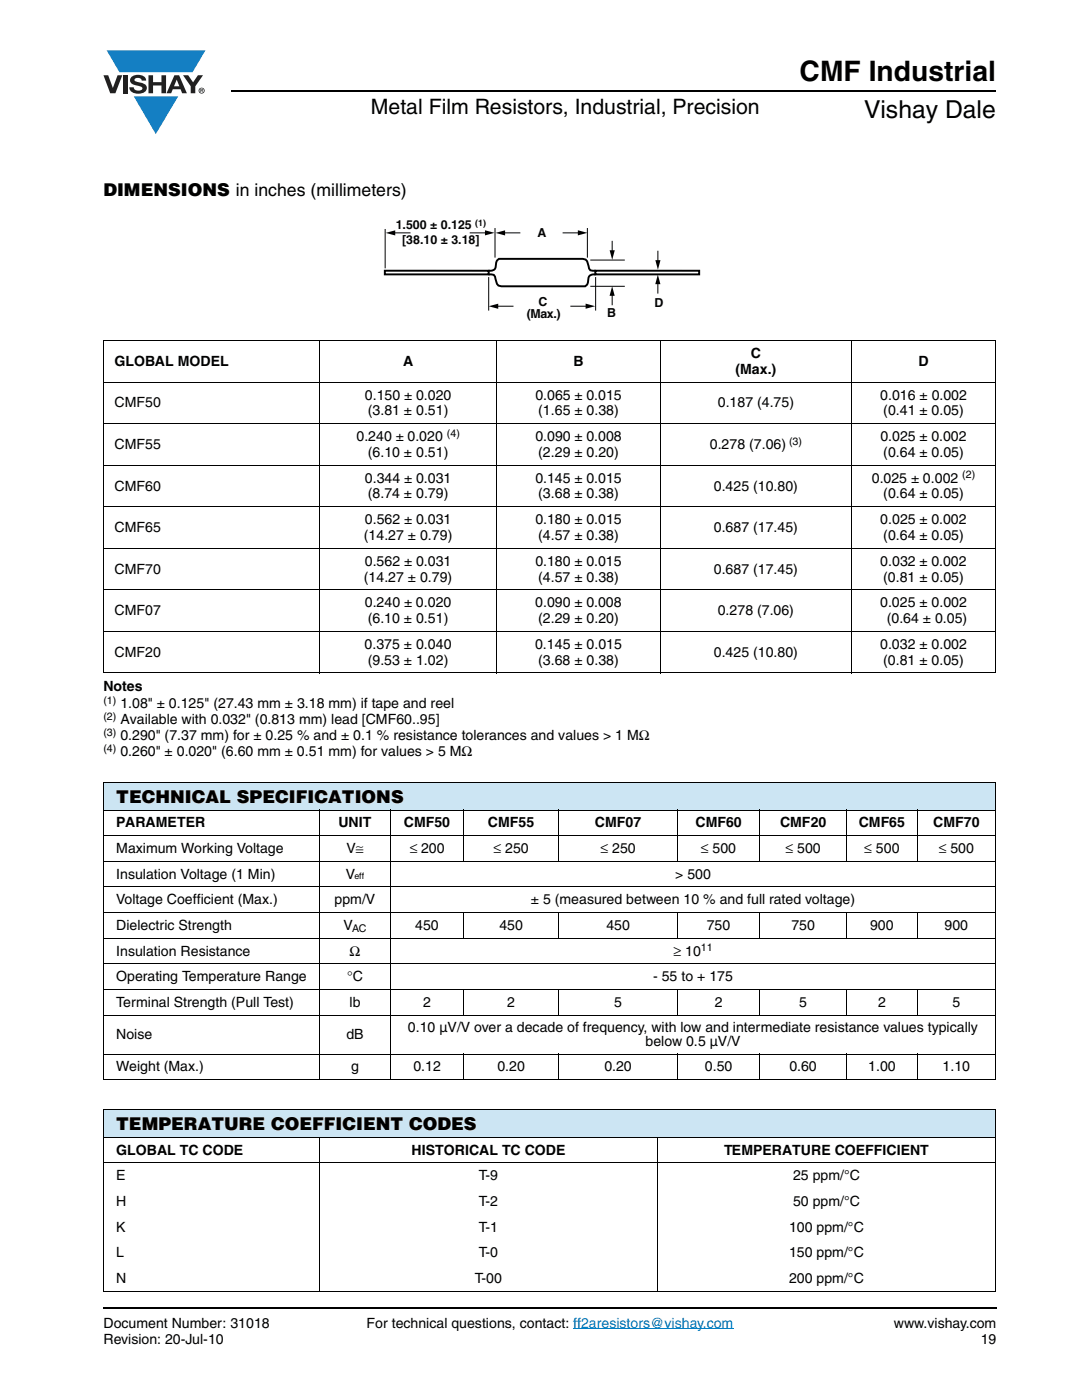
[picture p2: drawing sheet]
<svg xmlns="http://www.w3.org/2000/svg" width="216mm" height="279mm" viewBox="0 0 216 279" stroke-linecap="round" stroke-linejoin="round" font-family="sans-serif">
<defs><g id="words">
<text font-size="5.6" x="159.6" y="16.1">CMF Industrial</text>
<text font-size="4.9" x="172.4" y="23.6">Vishay Dale</text>
<text font-size="4.2" x="74" y="22.8">Metal Film Resistors, Industrial, Precision</text>
<g font-size="3.5">
<text x="20.6" y="39.1">DIMENSIONS in inches (millimeters)</text>
<text x="23.2" y="160.3">TECHNICAL SPECIFICATIONS</text>
<text x="23.2" y="225.6">TEMPERATURE COEFFICIENT CODES</text>
</g>
<g font-size="2.8">
<text x="149.8" y="71.4">C</text>
<text x="22.9" y="73">GLOBAL MODEL</text>
<text x="80.4" y="73">A</text>
<text x="114.4" y="73">B</text>
<text x="146.7" y="74.6">(Max.)</text>
<text x="183.3" y="73">D</text>
<text x="22.9" y="81.3">CMF50</text>
<text x="72.8" y="79.7">0.150 ± 0.020</text>
<text x="73.4" y="82.9">(3.81 ± 0.51)</text>
<text x="106.8" y="79.7">0.065 ± 0.015</text>
<text x="107.4" y="82.9">(1.65 ± 0.38)</text>
<text x="143.2" y="81.3">0.187 (4.75)</text>
<text x="175.6" y="79.7">0.016 ± 0.002</text>
<text x="176.3" y="82.9">(0.41 ± 0.05)</text>
<text x="22.9" y="89.6">CMF55</text>
<text x="71.1" y="88">0.240 ± 0.020</text>
<text x="106.8" y="88">0.090 ± 0.008</text>
<text x="141.6" y="89.6">0.278 (7.06)</text>
<text x="175.7" y="88">0.025 ± 0.002</text>
<text x="73.4" y="91.2">(6.10 ± 0.51)</text>
<text x="107.4" y="91.2">(2.29 ± 0.20)</text>
<text x="176.3" y="91.2">(0.64 ± 0.05)</text>
<text x="22.9" y="97.9">CMF60</text>
<text x="72.8" y="96.3">0.344 ± 0.031</text>
<text x="73.4" y="99.5">(8.74 ± 0.79)</text>
<text x="106.8" y="96.3">0.145 ± 0.015</text>
<text x="107.4" y="99.5">(3.68 ± 0.38)</text>
<text x="142.4" y="97.9">0.425 (10.80)</text>
<text x="174" y="96.3">0.025 ± 0.002</text>
<text x="176.3" y="99.5">(0.64 ± 0.05)</text>
<text x="22.9" y="106.2">CMF65</text>
<text x="72.6" y="107.8">(14.27 ± 0.79)</text>
<text x="72.8" y="104.6">0.562 ± 0.031</text>
<text x="106.8" y="104.6">0.180 ± 0.015</text>
<text x="107.4" y="107.8">(4.57 ± 0.38)</text>
<text x="142.4" y="106.2">0.687 (17.45)</text>
<text x="175.7" y="104.6">0.025 ± 0.002</text>
<text x="176.3" y="107.8">(0.64 ± 0.05)</text>
<text x="72.8" y="112.9">0.562 ± 0.031</text>
<text x="106.8" y="112.9">0.180 ± 0.015</text>
<text x="175.7" y="112.9">0.032 ± 0.002</text>
<text x="22.9" y="114.5">CMF70</text>
<text x="72.6" y="116.1">(14.27 ± 0.79)</text>
<text x="107.4" y="116.1">(4.57 ± 0.38)</text>
<text x="142.4" y="114.5">0.687 (17.45)</text>
<text x="176.2" y="116.1">(0.81 ± 0.05)</text>
<text x="22.9" y="122.8">CMF07</text>
<text x="72.8" y="121.2">0.240 ± 0.020</text>
<text x="73.4" y="124.4">(6.10 ± 0.51)</text>
<text x="106.8" y="121.2">0.090 ± 0.008</text>
<text x="107.4" y="124.4">(2.29 ± 0.20)</text>
<text x="143.2" y="122.8">0.278 (7.06)</text>
<text x="175.6" y="121.2">0.025 ± 0.002</text>
<text x="176.9" y="124.4">(0.64 ± 0.05)</text>
<text x="22.9" y="131.1">CMF20</text>
<text x="72.8" y="129.5">0.375 ± 0.040</text>
<text x="106.8" y="129.5">0.145 ± 0.015</text>
<text x="142.4" y="131.1">0.425 (10.80)</text>
<text x="175.6" y="129.5">0.032 ± 0.002</text>
<text x="20.6" y="137.9">Notes</text>
<text x="73.4" y="132.7">(9.53 ± 1.02)</text>
<text x="107.4" y="132.7">(3.68 ± 0.38)</text>
<text x="176.2" y="132.7">(0.81 ± 0.05)</text>
<text x="24" y="141.4">1.08&quot; ± 0.125&quot; (27.43 mm ± 3.18 mm) if tape and reel</text>
<text x="24" y="144.5">Available with 0.032&quot; (0.813 mm) lead [CMF60..95]</text>
<text x="24" y="147.7">0.290&quot; (7.37 mm) for ± 0.25 % and ± 0.1 % resistance tolerances and values &gt; 1 MΩ</text>
<text x="24" y="150.9">0.260&quot; ± 0.020&quot; (6.60 mm ± 0.51 mm) for values &gt; 5 MΩ</text>
<text x="23.2" y="165.1">PARAMETER</text>
<text x="67.5" y="165.1">UNIT</text>
<text x="80.6" y="165.1">CMF50</text>
<text x="97.4" y="165.1">CMF55</text>
<text x="118.7" y="165.1">CMF07</text>
<text x="138.8" y="165.1">CMF60</text>
<text x="155.6" y="165.1">CMF20</text>
<text x="171.3" y="165.1">CMF65</text>
<text x="186.2" y="165.1">CMF70</text>
<text x="23.2" y="170.2">Maximum Working Voltage</text>
<text x="69.1" y="170.2">V≅</text>
<text x="81.7" y="170.2">≤ 200</text>
<text x="98.5" y="170.2">≤ 250</text>
<text x="119.8" y="170.2">≤ 250</text>
<text x="139.9" y="170.2">≤ 500</text>
<text x="156.7" y="170.2">≤ 500</text>
<text x="172.4" y="170.2">≤ 500</text>
<text x="187.3" y="170.2">≤ 500</text>
<text x="23.2" y="175.4">Insulation Voltage (1 Min)</text>
<text x="69" y="175.4">V</text>
<text x="134.7" y="175.4">&gt; 500</text>
<text x="23.2" y="180.5">Voltage Coefficient (Max.)</text>
<text x="23.2" y="185.6">Dielectric Strength</text>
<text x="66.8" y="180.5">ppm/V</text>
<text x="68.5" y="185.6">V</text>
<text x="82.9" y="185.6">450</text>
<text x="99.7" y="185.6">450</text>
<text x="105.9" y="180.5">± 5 (measured between 10 % and full rated voltage)</text>
<text x="121" y="185.6">450</text>
<text x="141" y="185.6">750</text>
<text x="157.9" y="185.6">750</text>
<text x="173.6" y="185.6">900</text>
<text x="188.5" y="185.6">900</text>
<text x="23.2" y="190.7">Insulation Resistance</text>
<text x="69.7" y="190.7">Ω</text>
<text x="134.4" y="190.7">≥ 10</text>
<text x="23.2" y="195.8">Operating Temperature Range</text>
<text x="69.3" y="195.8">°C</text>
<text x="130.3" y="195.8">- 55 to + 175</text>
<text x="23.2" y="200.9">Terminal Strength (Pull Test)</text>
<text x="69.7" y="200.9">lb</text>
<text x="84.4" y="200.9">2</text>
<text x="101.2" y="200.9">2</text>
<text x="122.6" y="200.9">5</text>
<text x="142.6" y="200.9">2</text>
<text x="159.5" y="200.9">5</text>
<text x="175.2" y="200.9">2</text>
<text x="190.1" y="200.9">5</text>
<text x="23.2" y="207.4">Noise</text>
<text x="69.1" y="207.4">dB</text>
<text x="81.4" y="206.1">0.10 µV/V over a decade of frequency, with low and intermediate resistance values typically</text>
<text x="128.8" y="208.7">below 0.5 µV/V</text>
<text x="23.2" y="213.8">Weight (Max.)</text>
<text x="70" y="213.8">g</text>
<text x="82.5" y="213.8">0.12</text>
<text x="99.3" y="213.8">0.20</text>
<text x="120.6" y="213.8">0.20</text>
<text x="140.7" y="213.8">0.50</text>
<text x="157.5" y="213.8">0.60</text>
<text x="173.2" y="213.8">1.00</text>
<text x="188.1" y="213.8">1.10</text>
<text x="23.2" y="230.4">GLOBAL TC CODE</text>
<text x="82.1" y="230.4">HISTORICAL TC CODE</text>
<text x="144.5" y="230.4">TEMPERATURE COEFFICIENT</text>
<text x="23.2" y="235.5">E</text>
<text x="95.5" y="235.5">T-9</text>
<text x="158.2" y="235.5">25 ppm/°C</text>
<text x="23.2" y="240.7">H</text>
<text x="23.2" y="245.8">K</text>
<text x="95.5" y="240.7">T-2</text>
<text x="95.5" y="245.8">T-1</text>
<text x="157.5" y="245.8">100 ppm/°C</text>
<text x="158.2" y="240.7">50 ppm/°C</text>
<text x="23.2" y="250.9">L</text>
<text x="95.5" y="250.9">T-0</text>
<text x="157.5" y="250.9">150 ppm/°C</text>
<text x="23.2" y="256">N</text>
<text x="94.8" y="256">T-00</text>
<text x="157.5" y="256">200 ppm/°C</text>
<text x="20.6" y="268.2">Revision: 20-Jul-10</text>
<text x="20.6" y="265">Document Number: 31018</text>
<text x="73.1" y="265">For technical questions, contact: ff2aresistors@vishay.com</text>
<text x="178.4" y="265">www.vishay.com</text>
<text x="195.7" y="268.2">19</text>
</g>
<g font-size="2.5" fill="#040503">
<text x="79" y="45.8">1.500 ± 0.125</text>
<text x="107.2" y="47.4">A</text>
<text x="80.2" y="48.8">[38.10 ± 3.18]</text>
<text x="105.1" y="63.4">(Max.)</text>
<text x="107.5" y="61">C</text>
<text x="121.1" y="63.3">B</text>
<text x="130.6" y="61.2">D</text>
</g>
<g font-size="2.1">
<text x="89.2" y="87.2">(4)</text>
<text x="157.4" y="88.8">(3)</text>
<text x="192" y="95.5">(2)</text>
<text x="20.6" y="140.5">(1)</text>
<text x="20.6" y="143.7">(2)</text>
<text x="20.6" y="146.9">(3)</text>
<text x="20.6" y="150">(4)</text>
<text x="70.3" y="186.1">AC</text>
<text x="139.8" y="189.9">11</text>
</g>
<text font-size="1.8" fill="#040503" x="94.8" y="45.1">(1)</text>
<text font-size="1.8" x="70.7" y="175.4">eff</text>
</g></defs>
<path d="M46.1 18.2h152.6M20.6 261.1h178.2" fill="none" stroke="#000" stroke-width=".36"/>
<path d="M114.4 265.2h31.9" fill="none" stroke="#007ec4" stroke-width=".2"/>
<path d="M20.6 10.1h20.4v16.7h-20.4z" fill="#fff"/>
<g fill="#147fc3">
<path d="M21.3 10.1h19.7l-2.6 4.3h-3.8h-10.8z"/>
<path d="M26.7 19.2h8.9l-4.5 7.6z"/>
</g>
<g fill="#231f20">
<path d="M20.6 15h1l.9 2.5 1-2.5h.9l-1.4 3.6h-1z"/>
<path d="M24.6 15h.9v3.6h-.9z"/>
<path d="M26.3 15.3a2.1 2.1 0 0 1 2.8 .4l.1 .4h-.9a.79 .79 0 0 0-.7-.6 .79 .79 0 0 0-.8 .5l.3 .2 1 .3a1.08 1.08 0 0 1 1.2 1 1.08 1.08 0 0 1-1.1 1.1 1.73 1.73 0 0 1-2.4-1.2h.9a.96 .96 0 0 0 .8 .7 .96 .96 0 0 0 .9-.5 1.31 1.31 0 0 0-1.2-.6 1.03 1.03 0 0 1-1.1-.5 1.03 1.03 0 0 1 .2-1.2z"/>
<path d="M29.6 15h.9v1.4h1.7v-1.4h.9v3.6h-.9v-1.5h-1.7v1.5h-.9z"/>
<path d="M36.5 15h1.1l.9 1.4 1-1.4h1l-1.5 2.2v1.4h-.9v-1.4z"/>
<path d="M35.3 15.9l.5 1.3h-1.1zM34.8 15l-1.6 3.6h1l.3-.8h1.5l.3 .8h1l-1.6-3.6z"/>
<path d="M39.8 18.1a.46 .46 0 0 1 .9 0 .46 .46 0 0 1-.9 0zM39.6 18.1a.6 .6 0 0 0 1.2 0 .6 .6 0 0 0-1.2 0z"/>
<path d="M40.1 17.9h.2v.1h-.2zM40 17.8v.6h.1v-.3l.4 .3-.2-.3 .2-.1-.1-.2z"/>
</g>
<path d="M76.6 43h63.1v21h-63.1z" fill="#fff"/>
<path d="M76.8 54h20.7v.8h-20.7zM97.5 54.8l1 .1 .3 .3 .4 1.5 .3 .3 .5 .1h16.8a1.68 1.68 0 0 0 .6-1.5 1.09 1.09 0 0 1 1.5-.8M97.5 54a1.13 1.13 0 0 0 1.5-1.2l.2-.8 .4-.3h16.7a1.33 1.33 0 0 1 1.1 1.4l.4 .8 1.1 .1M118.8 54h20.7v.8h-20.7z" fill="none" stroke="#000" stroke-width=".39"/>
<g fill="none" stroke="#000" stroke-width=".2">
<path d="M76.9 45.7v7.9M78.5 46.5h3.4M93.7 46.5h3.4M97.5 55.3v6.7M98.8 45.5v5.9M100.4 46.5h3.4M112.3 46.5h3.4M117.2 45.5v5.9M117.8 51.9h6.9M117.8 57.1h6.9M118.9 55.3v6.7M122.2 48.1v2.2"/>
<path d="M122.2 58.7v2.2M131.3 56.4v2.2M131.3 50v2.3M99.1 61.1h3.4M113.8 61.1h3.4"/>
</g>
<path d="M77 46.5l1.9-.5v1zM96.8 46l1.9 .5-1.9 .5zM98.9 46.5l1.9-.5v1zM115.3 46l1.9 .5-1.9 .5zM121.6 49.9h1.1l-.5 2zM122.1 57.1l.6 1.9h-1.1zM130.8 51.9h1l-.5 1.9zM131.3 54.8l.5 1.9h-1zM97.5 61.1l1.9-.5v1zM116.9 60.6l1.9 .5-1.9 .5z" fill="#000"/>
<g fill="#cce5f3">
<path d="M20.6 156.2h178v5.5h-178z"/>
<path d="M20.6 221.5h178v5.5h-178z"/>
</g>
<g fill="#fff">
<path d="M20.6 227h43.2v5.1h-43.2z"/>
<path d="M63.8 227h67.4v5.1h-67.4z"/>
<path d="M20.6 232.1h43.2v5.1h-43.2z"/>
<path d="M63.8 232.1h67.4v5.1h-67.4z"/>
<path d="M131.2 232.1h67.4v5.1h-67.4z"/>
<path d="M20.6 237.2h43.2v5.1h-43.2z"/>
<path d="M63.8 237.2h67.4v5.1h-67.4z"/>
<path d="M131.2 237.2h67.4v5.1h-67.4z"/>
<path d="M20.6 242.3h43.2v5.1h-43.2z"/>
<path d="M63.8 242.3h67.4v5.1h-67.4z"/>
<path d="M131.2 242.3h67.4v5.1h-67.4z"/>
<path d="M20.6 247.4h43.2v5.1h-43.2z"/>
<path d="M63.8 247.4h67.4v5.1h-67.4z"/>
<path d="M131.2 247.4h67.4v5.1h-67.4z"/>
</g>
<g fill="none" stroke="#000" stroke-width=".2">
<path d="M20.6 68h178.1M20.6 76.3h178.1M20.6 68.1v66.1M63.8 67.9v66.5M99.1 67.9v66.5M131.8 67.9v66.5M169.9 67.9v66.5M198.6 68.1v66.1M20.6 84.5h178.1M20.6 92.8h178.1M20.6 101.1h178.1M20.6 109.4h178.1"/>
<path d="M20.6 117.7h178.1M20.6 126h178.1M20.6 134.3h178.1M20.6 156.2h178.1M20.6 156.3v59.1M198.6 156.3v59.1M20.6 161.7h178.1M20.6 166.8h178.1M20.6 171.9h178.1M20.6 177h178.1M63.8 161.6v54M77.9 161.6v54"/>
<path d="M92.5 161.6v10.4M111.5 161.6v10.4M135.2 161.6v10.4M151.6 161.6v10.4M168.9 161.6v10.4M183 161.6v10.4M20.6 182.1h178.1M20.6 187.2h178.1M20.6 192.4h178.1M20.6 197.5h178.1M92.5 182v5.3M92.5 197.4v5.3"/>
<path d="M111.5 182v5.3M111.5 197.4v5.3M135.2 182v5.3M135.2 197.4v5.3M151.6 182v5.3M151.6 197.4v5.3M168.9 182v5.3M168.9 197.4v5.3M183 182v5.3M183 197.4v5.3M20.6 202.6h178.1M20.6 210.4h178.1"/>
<path d="M20.6 215.5h178.1M92.5 210.3v5.3M111.5 210.3v5.3M135.2 210.3v5.3M151.6 210.3v5.3M168.9 210.3v5.3M183 210.3v5.3M20.6 221.5h178.1M20.6 227h178.1M20.6 232.1h178.1M20.6 221.6v36M63.8 226.9v30.8"/>
<path d="M131.2 226.9v30.8M198.6 221.6v36M20.6 257.7h178.1"/>
</g>
<use href="#words"/>
</svg>
